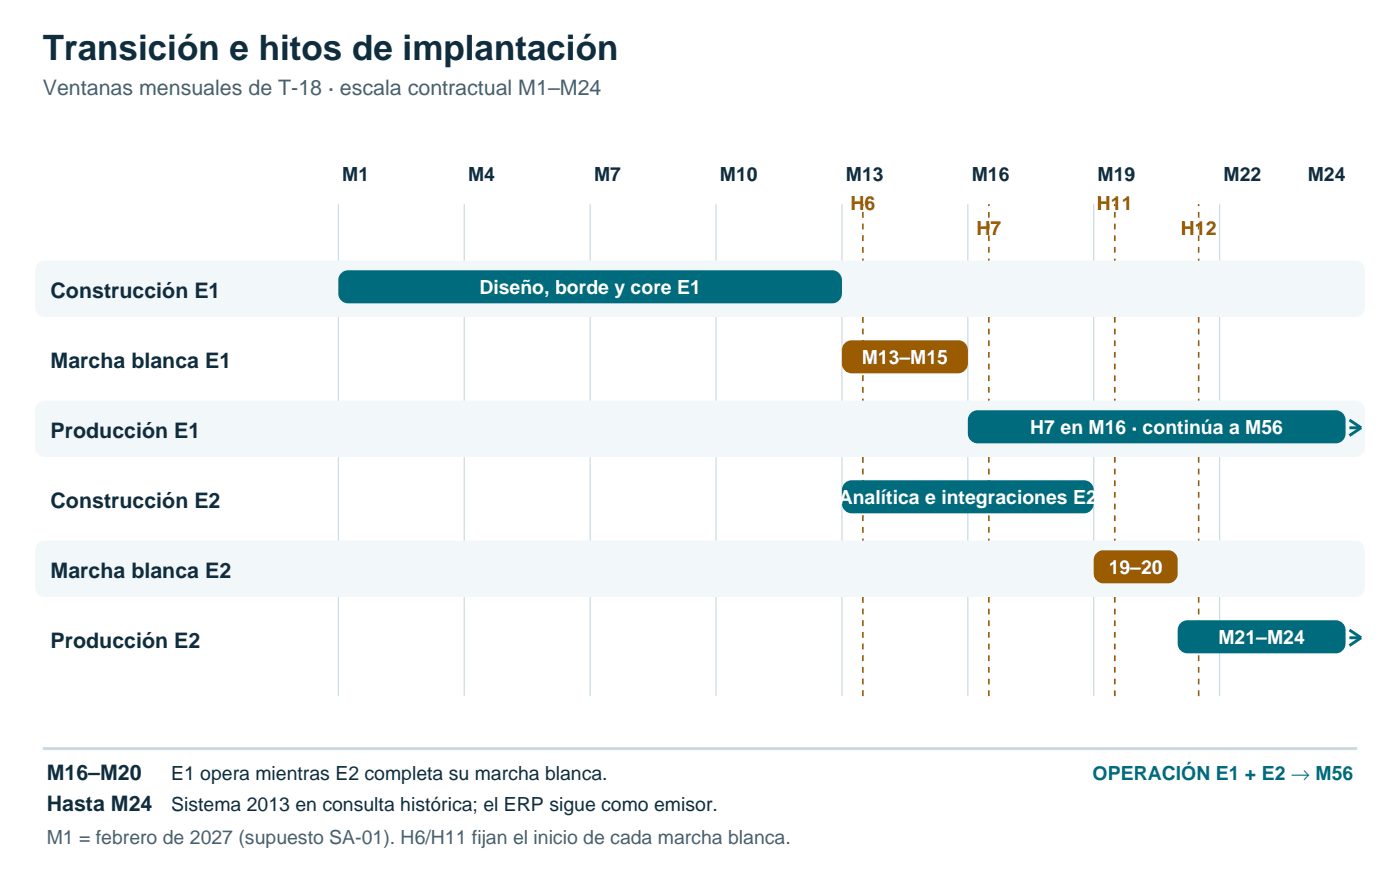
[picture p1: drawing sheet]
<svg xmlns="http://www.w3.org/2000/svg" width="254mm" height="159mm" viewBox="0 0 254 159" stroke-linecap="round" stroke-linejoin="round" font-family="sans-serif">
<defs><g id="words">
<text font-size="6.3" fill="#102d3e" x="7.8" y="10.9">Transición e hitos de implantación</text>
<text font-size="3.9" fill="#48606e" x="7.8" y="17.3">Ventanas mensuales de T-18 · escala contractual M1–M24</text>
<g font-size="3.9" fill="#102d3e">
<text x="9.2" y="54">Construcción E1</text>
<text x="9.2" y="66.7">Marcha blanca E1</text>
<text x="9.2" y="79.4">Producción E1</text>
<text x="9.2" y="92.1">Construcción E2</text>
<text x="9.2" y="104.8">Marcha blanca E2</text>
<text x="9.2" y="117.5">Producción E2</text>
<text x="8.5" y="141.5">M16–M20</text>
<text x="8.5" y="147.1">Hasta M24</text>
</g>
<g font-size="3.5" fill="#102d3e">
<text x="62.1" y="32.8">M1</text>
<text x="84.9" y="32.8">M4</text>
<text x="107.8" y="32.8">M7</text>
<text x="130.6" y="32.8">M10</text>
<text x="153.5" y="32.8">M13</text>
<text x="176.3" y="32.8">M16</text>
<text x="199.1" y="32.8">M19</text>
<text x="222" y="32.8">M22</text>
<text x="237.3" y="32.8">M24</text>
<text x="31" y="141.5">E1 opera mientras E2 completa su marcha blanca.</text>
<text x="31" y="147.1">Sistema 2013 en consulta histórica; el ERP sigue como emisor.</text>
</g>
<g font-size="3.5" fill="#9b5b00">
<text x="154.3" y="38.1">H6</text>
<text x="199" y="38.1">H11</text>
<text x="177.1" y="42.7">H7</text>
<text x="214.2" y="42.7">H12</text>
</g>
<g font-size="3.5" fill="#fff">
<text x="87" y="53.3">Diseño, borde y core E1</text>
<text x="156.3" y="66">M13–M15</text>
<text x="186.9" y="78.7">H7 en M16 · continúa a M56</text>
<text x="152.2" y="91.4">Analítica e integraciones E2</text>
<text x="201.1" y="104.1">19–20</text>
<text x="221.1" y="116.8">M21–M24</text>
</g>
<text font-size="3.5" fill="#006b7d" x="198.2" y="141.5">OPERACIÓN E1 + E2 → M56</text>
<text font-size="3.5" fill="#48606e" x="8.5" y="153.1">M1 = febrero de 2027 (supuesto SA-01). H6/H11 fijan el inicio de cada marcha blanca.</text>
</g></defs>
<path d="M61.4 37v89.3M84.2 37v89.3M107.1 37v89.3M129.9 37v89.3M152.8 37v89.3M175.6 37v89.3M198.4 37v89.3M221.3 37v89.3" fill="none" stroke="#cad9e0" stroke-width=".21"/>
<path d="M156.6 126.3v-89.3M179.4 126.3v-89.3M202.2 126.3v-89.3M217.5 126.3v-89.3" fill="none" stroke="#9b5b00" stroke-width=".28" stroke-dasharray="1.1 1.1" stroke-linecap="butt"/>
<path d="M6.9 47.8l.7-.5h.5h237.8a1.76 1.76 0 0 1 1.7 1.7v6.7a1.76 1.76 0 0 1-1.7 1.8h-237.8a1.76 1.76 0 0 1-1.8-1.8v-6.7l.1-.4z" fill-rule="evenodd" fill="#f2f7f9"/>
<path d="M61.9 49.6l.8-.5 .4-.1h87.9a1.76 1.76 0 0 1 1.8 1.8v2.5a1.76 1.76 0 0 1-1.8 1.7h-87.9a1.76 1.76 0 0 1-1.7-1.7v-3z" fill-rule="evenodd" fill="#006b7d"/>
<path d="M153.3 62.3l.7-.5 .5-.1h19.3a1.76 1.76 0 0 1 1.8 1.8v2.5a1.76 1.76 0 0 1-1.8 1.7h-19.3a1.76 1.76 0 0 1-1.7-1.7v-3z" fill-rule="evenodd" fill="#9b5b00"/>
<path d="M6.9 73.2l.7-.5h.5h237.8a1.76 1.76 0 0 1 1.7 1.7v6.7a1.76 1.76 0 0 1-1.7 1.8h-237.8a1.76 1.76 0 0 1-1.8-1.8v-6.7l.1-.4z" fill-rule="evenodd" fill="#f2f7f9"/>
<path d="M176.1 75l.8-.5 .5-.1h65a1.76 1.76 0 0 1 1.7 1.8v2.5a1.76 1.76 0 0 1-1.7 1.7h-65a1.76 1.76 0 0 1-1.8-1.7l.1-3z" fill-rule="evenodd" fill="#006b7d"/>
<path d="M244.8 77.6h2.1M244.8 76.2l2.1 1.4M246.9 77.6l-2.1 1.4" fill="none" stroke="#006b7d" stroke-width=".53"/>
<path d="M153.3 87.7l.7-.5 .5-.1h42.2a1.76 1.76 0 0 1 1.7 1.8v2.5a1.76 1.76 0 0 1-1.7 1.7h-42.2a1.76 1.76 0 0 1-1.7-1.7v-3z" fill-rule="evenodd" fill="#006b7d"/>
<path d="M6.9 98.6l.7-.5h.5h237.8a1.76 1.76 0 0 1 1.7 1.7v6.7a1.76 1.76 0 0 1-1.7 1.8h-237.8a1.76 1.76 0 0 1-1.8-1.8v-6.7l.1-.4z" fill-rule="evenodd" fill="#f2f7f9"/>
<path d="M199 100.4l.7-.5 .5-.1h11.7a1.76 1.76 0 0 1 1.8 1.8v2.5a1.76 1.76 0 0 1-1.8 1.7h-11.7a1.76 1.76 0 0 1-1.8-1.7l.1-3z" fill-rule="evenodd" fill="#9b5b00"/>
<path d="M214.2 113.1l.8-.5 .4-.1h27a1.76 1.76 0 0 1 1.7 1.8v2.5a1.76 1.76 0 0 1-1.7 1.7h-27a1.76 1.76 0 0 1-1.7-1.7v-3z" fill-rule="evenodd" fill="#006b7d"/>
<path d="M244.8 115.7h2.1M244.8 114.3l2.1 1.4M246.9 115.7l-2.1 1.4" fill="none" stroke="#006b7d" stroke-width=".53"/>
<path d="M7.8 135.8h238.4" fill="none" stroke="#cad9e0" stroke-width=".53"/>
<use href="#words"/>
</svg>
